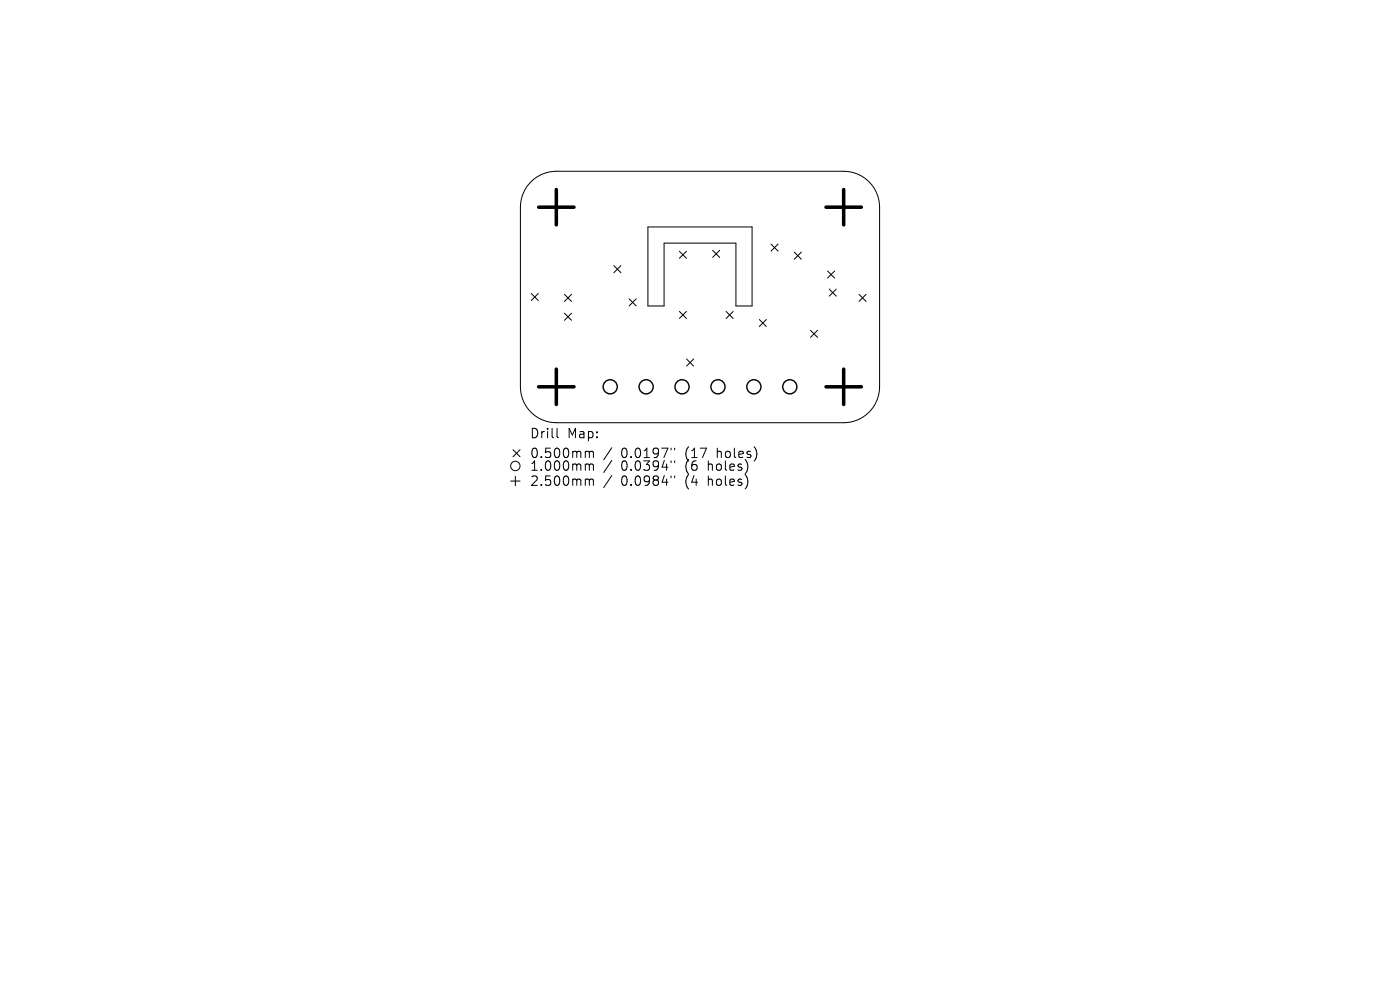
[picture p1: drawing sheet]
<svg xmlns="http://www.w3.org/2000/svg" width="297mm" height="210mm" viewBox="0 0 297 210" stroke-linecap="round" stroke-linejoin="round" font-family="sans-serif">
<defs><g id="words">
<g font-size="2.8">
<text x="112.3" y="93.2">Drill</text>
<text x="120.3" y="93.2">Map:</text>
<text x="112.3" y="97.4">0.500mm</text>
<text x="112.3" y="100.1">1.000mm</text>
<text x="131.8" y="97.4">0.0197&quot;</text>
<text x="131.8" y="100.1">0.0394&quot;</text>
<text x="145.5" y="97.4">(17</text>
<text x="145.5" y="100.1">(6</text>
<text x="150.5" y="100.1">holes)</text>
<text x="152.4" y="97.4">holes)</text>
<text x="112.3" y="103.3">2.500mm</text>
<text x="131.8" y="103.3">0.0984&quot;</text>
<text x="145.5" y="103.3">(4</text>
<text x="150.5" y="103.3">holes)</text>
</g>
</g></defs>
<g fill="none" stroke="#000" stroke-width=".21">
<path d="M112.5 38.7a7.6 7.6 0 0 1 5.5-2.4h61a7.6 7.6 0 0 1 7.6 7.7v38.1a7.6 7.6 0 0 1-7.6 7.6h-61a7.6 7.6 0 0 1-7.6-7.6v-38.1a7.6 7.6 0 0 1 2.1-5.3zM130.2 56.3l1.5 1.5M131.7 56.3l-1.5 1.5M137.5 48.1h22.1v16.8h-3.5v-13.3h-15.2v13.3h-3.4zM144.1 53.3l1.5 1.5M145.6 53.3l-1.5 1.5M151.2 53.1l1.5 1.5M152.7 53.1l-1.5 1.5M163.6 51.8l1.5 1.5M165.1 51.8l-1.5 1.5M168.5 53.5l1.5 1.5M170 53.5l-1.5 1.5"/>
<path d="M175.6 57.5l1.5 1.5M177.1 57.5l-1.5 1.5M112.7 62.3l1.5 1.5M114.2 62.3l-1.5 1.5M119.7 62.4l1.5 1.5M119.7 66.4l1.5 1.5M121.2 62.4l-1.5 1.5M121.2 66.4l-1.5 1.5M133.5 63.4l1.5 1.5M135 63.4l-1.5 1.5M144.1 66.1l1.5 1.5M145.6 66.1l-1.5 1.5"/>
<path d="M145.7 76.2l1.5 1.5M147.2 76.2l-1.5 1.5M154 66.1l1.5 1.5M155.5 66.1l-1.5 1.5M161.1 67.8l1.5 1.5M162.6 67.8l-1.5 1.5M171.9 70.1l1.5 1.5M173.4 70.1l-1.5 1.5M175.9 61.3l1.5 1.5M177.4 61.3l-1.5 1.5M182.2 62.4l1.5 1.5M183.7 62.4l-1.5 1.5"/>
<path d="M108.8 95.4l1.5 1.5M110.3 95.4l-1.5 1.5M118.2 90.9v1.7l.3 .3M124.5 95.7l.4 .1 .1 .2M124.5 98.4h.2l.3 .3M125 96l.3-.3 .5 .1 .1 1.3M125 96v1.1M125 98.7v1.1M125 98.7l.3-.3 .5 .1 .1 1.3M129.8 95l-1.7 2.5M129.8 97.7l-1.7 2.5M142.4 95.1v.3"/>
<path d="M142.4 97.8v.3M143.1 95.1v.3M143.1 97.8v.3M108.3 102h2M109.3 101v2M124.5 101.6h.2l.3 .3M125 101.9v1.1M125 101.9l.3-.3 .5 .1 .1 1.3M129.8 100.9l-1.7 2.5M142.4 101v.3M143.1 101v.3"/>
<circle cx="109.3" cy="98.8" r="1"/>
</g>
<g fill="none" stroke="#000" stroke-width=".3">
<circle cx="129.5" cy="82.1" r="1.5"/>
<circle cx="137.1" cy="82.1" r="1.5"/>
<circle cx="144.7" cy="82.1" r="1.5"/>
<circle cx="152.3" cy="82.1" r="1.5"/>
<circle cx="159.9" cy="82.1" r="1.5"/>
<circle cx="167.6" cy="82.1" r="1.5"/>
</g>
<path d="M114.3 44h7.5M118 40.2v7.5M175.2 44h7.5M179 40.2v7.5M118 78.3v7.5M179 78.3v7.5M114.3 82.1h7.5M175.2 82.1h7.5" fill="none" stroke="#000" stroke-width=".75"/>
<use href="#words"/>
</svg>
